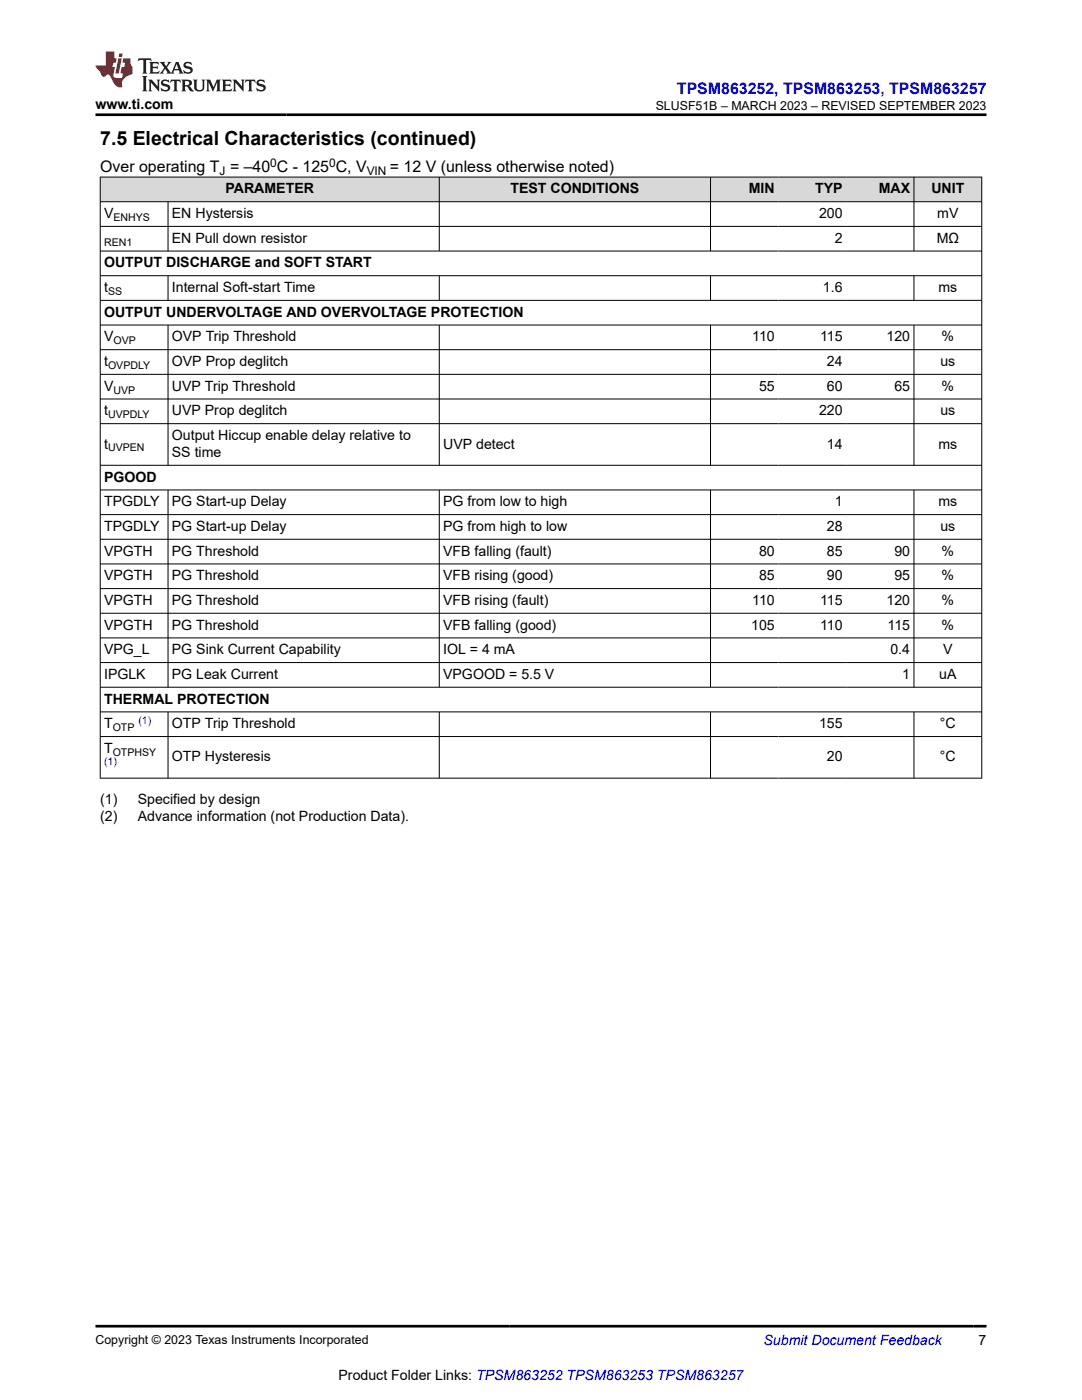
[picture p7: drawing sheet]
<svg xmlns="http://www.w3.org/2000/svg" width="216mm" height="279mm" viewBox="0 0 216 279" stroke-linecap="round" stroke-linejoin="round" font-family="sans-serif">
<defs><g id="words">
<text font-size="3.9" x="20" y="28.8">7.5 Electrical Characteristics (continued)</text>
<text font-size="3.2" fill="#00f" x="135.1" y="18.7">TPSM863252, TPSM863253, TPSM863257</text>
<g font-size="3.2">
<text x="20" y="34.3">Over operating T = –40 C - 125 C, V</text>
<text x="77.8" y="34.3">= 12 V (unless otherwise noted)</text>
</g>
<g font-size="2.8">
<text x="19.1" y="21.8">www.ti.com</text>
<text x="45" y="38.6">PARAMETER</text>
<text x="101.9" y="38.6">TEST CONDITIONS</text>
<text x="149.4" y="38.6">MIN</text>
<text x="162.6" y="38.6">TYP</text>
<text x="175.3" y="38.6">MAX</text>
<text x="185.8" y="38.6">UNIT</text>
<text x="20.8" y="43.5">V</text>
<text x="34.3" y="43.5">EN Hystersis</text>
<text x="163.4" y="43.5">200</text>
<text x="187" y="43.5">mV</text>
<text x="20.8" y="53.4">OUTPUT DISCHARGE and SOFT START</text>
<text x="34.3" y="48.5">EN Pull down resistor</text>
<text x="166.6" y="48.5">2</text>
<text x="186.9" y="48.5">MΩ</text>
<text x="20.8" y="58.3">t</text>
<text x="34.3" y="58.3">Internal Soft-start Time</text>
<text x="164.2" y="58.3">1.6</text>
<text x="187.3" y="58.3">ms</text>
<text x="20.8" y="63.2">OUTPUT UNDERVOLTAGE AND OVERVOLTAGE PROTECTION</text>
<text x="20.8" y="68.1">V</text>
<text x="34.3" y="68.1">OVP Trip Threshold</text>
<text x="150.1" y="68.1">110</text>
<text x="163.6" y="68.1">115</text>
<text x="176.9" y="68.1">120</text>
<text x="187.9" y="68.1">%</text>
<text x="20.8" y="73.1">t</text>
<text x="20.8" y="78">V</text>
<text x="34.3" y="73.1">OVP Prop deglitch</text>
<text x="34.3" y="78">UVP Trip Threshold</text>
<text x="151.5" y="78">55</text>
<text x="165" y="73.1">24</text>
<text x="165" y="78">60</text>
<text x="178.5" y="78">65</text>
<text x="187.6" y="73.1">us</text>
<text x="187.9" y="78">%</text>
<text x="20.8" y="82.9">t</text>
<text x="34.3" y="82.9">UVP Prop deglitch</text>
<text x="163.4" y="82.9">220</text>
<text x="187.6" y="82.9">us</text>
<text x="20.8" y="89.5">t</text>
<text x="34.3" y="87.8">Output Hiccup enable delay relative to</text>
<text x="88.4" y="89.5">UVP detect</text>
<text x="165" y="89.5">14</text>
<text x="187.3" y="89.5">ms</text>
<text x="34.3" y="91.2">SS time</text>
<text x="20.8" y="96.1">PGOOD</text>
<text x="20.8" y="101.1">TPGDLY</text>
<text x="34.3" y="101.1">PG Start-up Delay</text>
<text x="88.4" y="101.1">PG from low to high</text>
<text x="166.6" y="101.1">1</text>
<text x="187.3" y="101.1">ms</text>
<text x="20.8" y="106">TPGDLY</text>
<text x="34.3" y="106">PG Start-up Delay</text>
<text x="88.4" y="106">PG from high to low</text>
<text x="165" y="106">28</text>
<text x="187.6" y="106">us</text>
<text x="20.8" y="110.9">VPGTH</text>
<text x="34.3" y="110.9">PG Threshold</text>
<text x="88.4" y="110.9">VFB falling (fault)</text>
<text x="151.5" y="110.9">80</text>
<text x="165" y="110.9">85</text>
<text x="178.5" y="110.9">90</text>
<text x="187.9" y="110.9">%</text>
<text x="20.8" y="115.8">VPGTH</text>
<text x="34.3" y="115.8">PG Threshold</text>
<text x="88.4" y="115.8">VFB rising (good)</text>
<text x="151.5" y="115.8">85</text>
<text x="165" y="115.8">90</text>
<text x="178.5" y="115.8">95</text>
<text x="187.9" y="115.8">%</text>
<text x="20.8" y="120.7">VPGTH</text>
<text x="20.8" y="125.7">VPGTH</text>
<text x="34.3" y="120.7">PG Threshold</text>
<text x="34.3" y="125.7">PG Threshold</text>
<text x="88.4" y="120.7">VFB rising (fault)</text>
<text x="88.4" y="125.7">VFB falling (good)</text>
<text x="149.9" y="125.7">105</text>
<text x="150.1" y="120.7">110</text>
<text x="163.6" y="120.7">115</text>
<text x="163.6" y="125.7">110</text>
<text x="176.9" y="120.7">120</text>
<text x="177.1" y="125.7">115</text>
<text x="187.9" y="120.7">%</text>
<text x="187.9" y="125.7">%</text>
<text x="20.8" y="130.6">VPG_L</text>
<text x="34.3" y="130.6">PG Sink Current Capability</text>
<text x="88.4" y="130.6">IOL = 4 mA</text>
<text x="177.7" y="130.6">0.4</text>
<text x="188.2" y="130.6">V</text>
<text x="20.8" y="135.5">IPGLK</text>
<text x="34.3" y="135.5">PG Leak Current</text>
<text x="88.4" y="135.5">VPGOOD = 5.5 V</text>
<text x="180" y="135.5">1</text>
<text x="187.4" y="135.5">uA</text>
<text x="20.8" y="140.4">THERMAL PROTECTION</text>
<text x="20.8" y="145.3">T</text>
<text x="34.3" y="145.3">OTP Trip Threshold</text>
<text x="163.4" y="145.3">155</text>
<text x="187.6" y="145.3">°C</text>
<text x="20.8" y="150.3">T</text>
<text x="34.3" y="152">OTP Hysteresis</text>
<text x="165" y="152">20</text>
<text x="187.6" y="152">°C</text>
<text x="20" y="160.5">(1)</text>
<text x="27.5" y="160.5">Specified by design</text>
<text x="20" y="163.8">(2)</text>
<text x="27.5" y="163.8">Advance information (not Production Data).</text>
<text x="195.3" y="268.5">7</text>
<text x="67.6" y="275.3">Product Folder Links: TPSM863252 TPSM863253 TPSM863257</text>
</g>
<text font-size="2.8" fill="#00f" x="152.4" y="268.5">Submit Document Feedback</text>
<g font-size="2.5">
<text x="130.8" y="21.9">SLUSF51B – MARCH 2023 – REVISED SEPTEMBER 2023</text>
<text x="19.1" y="268.2">Copyright © 2023 Texas Instruments Incorporated</text>
</g>
<g font-size="2.4">
<text x="43.8" y="34.9">J</text>
<text x="53.9" y="33.2">0</text>
<text x="65.7" y="33.2">0</text>
<text x="73.2" y="34.9">VIN</text>
</g>
<g font-size="2.1">
<text x="22.6" y="44.1">ENHYS</text>
<text x="20.8" y="49">REN1</text>
<text x="21.6" y="58.9">SS</text>
<text x="22.6" y="68.7">OVP</text>
<text x="21.6" y="73.6">OVPDLY</text>
<text x="21.6" y="83.5">UVPDLY</text>
<text x="22.6" y="78.5">UVP</text>
<text x="21.6" y="90.1">UVPEN</text>
<text x="22.5" y="145.9">OTP</text>
<text x="22.5" y="150.8">OTPHSY</text>
</g>
<g font-size="2.1" fill="#00f">
<text x="27.6" y="144.4">(1)</text>
<text x="20.8" y="152.7">(1)</text>
</g>
</g></defs>
<g fill="#d8d8d8">
<path d="M20 35.3h175.9v5h-175.9z" fill-rule="evenodd"/>
<path d="M20.1 35.4h67.5v4.8h-67.5z" fill-rule="evenodd"/>
<path d="M87.7 35.4h54v4.8h-54z" fill-rule="evenodd"/>
<path d="M141.8 35.4h13.5v4.8h-13.5z" fill-rule="evenodd"/>
<path d="M155.3 35.4h13.5v4.8h-13.5z" fill-rule="evenodd"/>
<path d="M168.8 35.4h13.5v4.8h-13.5z" fill-rule="evenodd"/>
<path d="M182.4 35.4h13.4v4.8h-13.4z" fill-rule="evenodd"/>
</g>
<g fill="none" stroke="#000" stroke-width=".2">
<path d="M19.9 35.3h176.1M20 35.3v120.1M87.7 35.3v14.9M141.8 35.3v14.9M182.4 35.3v14.9M195.9 35.3v120.1M19.9 40.3h176.1M19.9 45.2h176.1M19.9 50.1h176.1M19.9 55h176.1M19.9 59.9h176.1M33.5 40.3v9.9"/>
<path d="M33.5 55v5M87.7 55v5M141.8 55v5M182.4 55v5M19.9 64.9h176.1M19.9 69.8h176.1M19.9 74.7h176.1M19.9 79.6h176.1M33.5 64.9v28M87.7 64.9v28M141.8 64.9v28M182.4 64.9v28"/>
<path d="M19.9 84.6h176.1M19.9 92.9h176.1M19.9 97.8h176.1M33.5 97.8v39.4M87.7 97.8v39.4M141.8 97.8v39.4M182.4 97.8v39.4M19.9 102.7h176.1M19.9 107.6h176.1M19.9 112.5h176.1M19.9 117.5h176.1M19.9 122.4h176.1"/>
<path d="M19.9 127.3h176.1M19.9 132.2h176.1M19.9 137.2h176.1M19.9 142.1h176.1M19.9 147h176.1M19.9 155.3h176.1M33.5 142.1v13.3M87.7 142.1v13.3M141.8 142.1v13.3M182.4 142.1v13.3"/>
</g>
<path d="M27.7 11.6l-.2 .6 .5-.2h.6v.1v2.2l-.2 .4h1l-.2-.4v-2.2v-.1h.5l.5 .2-.1-.6zM29.8 12.4l.2 .3v1.6l-.2 .4h1.9l.1-.6a1.08 1.08 0 0 1-1.3 .2v-.7h.6l.4 .2v-.7l-.4 .2h-.6v-.5l.2-.2a1 1 0 0 1 1 .3l-.1-.5zM31.8 12.4l1 1.1-1 1.2h.9l-.2-.2 .4-.8 .5 .8-.2 .2h1.6l-.2-.2 .1-.5h1l.1 .5-.1 .2h.9l-.2-.4-.8-1.9h-.5l-1 2.1-.8-1.1 .9-1h-.8l.2 .2-.5 .6-.3-.6 .1-.2zM35.2 12.8l.4 1h-.8zM36.8 12.5a.65 .65 0 0 0-.2 .7 .65 .65 0 0 0 .6 .5l.7 .1 .1 .3a.79 .79 0 0 1-.7 .4 .79 .79 0 0 1-.7-.5l.1 .7 .2-.1a.93 .93 0 0 0 1.1 0 .93 .93 0 0 0 .4-.9 1.46 1.46 0 0 0-1.2-.6l-.1-.3a1.09 1.09 0 0 1 1.2 .2l-.2-.6-.1 .1-.6-.2zM28.4 15.2l.2 .4v2.2l-.2 .4h1l-.2-.4v-2.2l.2-.4zM29.6 15.9l.2 .4v1.5l-.2 .4h.8l-.3-.4v-1.3l1.7 1.8v-2l.2-.4h-.8l.2 .2 .1 1.1-1.2-1.3zM32.3 16a.65 .65 0 0 0-.2 .8 .65 .65 0 0 0 .7 .4l.6 .2 .1 .2a.79 .79 0 0 1-.7 .4 .79 .79 0 0 1-.7-.5l.1 .7 .2-.1a.93 .93 0 0 0 1.1 .1 .93 .93 0 0 0 .4-1 1.46 1.46 0 0 0-1.2-.5l-.1-.4a1.09 1.09 0 0 1 1.2 .2l-.2-.6-.1 .1-.6-.1zM34.1 15.9l-.1 .6a.63 .63 0 0 1 .7-.3l.1 1.6-.3 .4h1l-.2-.4v-1.6a.66 .66 0 0 1 .8 .3l-.1-.6zM36.2 15.9l.2 .4v1.5l-.2 .4h.9l-.2-.2v-.7h.5l.1 .2a.79 .79 0 0 0 1.2 .6l-1-.9a.61 .61 0 0 0 .6-.6 .61 .61 0 0 0-.5-.7zM36.9 16.2h.2a.47 .47 0 0 1 .5 .1 .47 .47 0 0 1 .1 .5l-.2 .1-.6 .1zM38.5 15.9l.2 .2a2.27 2.27 0 0 0 .4 2 1.04 1.04 0 0 0 1.7-.7v-1.3l.2-.2h-.8l.2 .4v1.1a.6 .6 0 0 1-.6 .6 .6 .6 0 0 1-.6-.6v-1.1l.3-.4zM41.1 15.9l.2 .4v1.5l-.2 .4h.7l-.2-.4v-1.4l.9 1.9 .8-1.9v1.4l-.2 .4h1l-.3-.4v-1.5l.3-.4h-.8l-.7 1.5-.7-1.5zM44.3 15.9l.2 .4v1.5l-.2 .4h1.9l.1-.6a1.09 1.09 0 0 1-1.3 .2v-.7h.6l.4 .2v-.6l-.4 .2h-.6v-.6l.2-.1a1.01 1.01 0 0 1 1 .3l-.1-.6zM46.4 15.9l.3 .4v1.5l-.3 .4h.8l-.2-.4v-1.3l1.6 1.8v-2l.2-.4h-.7l.2 .2v1.1l-1.2-1.3zM49 15.9l-.1 .6a.63 .63 0 0 1 .8-.3v1.6l-.3 .4h1l-.2-.4v-1.6a.66 .66 0 0 1 .8 .3l-.1-.6zM51.4 16a.65 .65 0 0 0-.2 .8 .65 .65 0 0 0 .6 .4l.6 .2 .2 .2a.79 .79 0 0 1-.8 .4 .79 .79 0 0 1-.6-.5l.1 .7 .2-.1a.93 .93 0 0 0 1 .1 .93 .93 0 0 0 .5-1 1.46 1.46 0 0 0-1.3-.5l-.1-.4a1.09 1.09 0 0 1 1.3 .2l-.2-.6-.2 .1-.5-.1z" fill="#231f20"/>
<path d="M21.1 10.3v2.7h-2.1l.1 .4 .9 1a.95 .95 0 0 0 .9 .9 .59 .59 0 0 1 .6-.4 .59 .59 0 0 1 .5 .3l.4 .8a1.59 1.59 0 0 0 2.1 1.4 1.61 1.61 0 0 1 1-2.3l1-.3-.1-1.5a1.59 1.59 0 0 1-.4-1.7h-1.4l-.2 .9h.5l-.1 .9h-.5l-.2 .9v.3l.4 .1-.2 .9h-.6a.73 .73 0 0 1-1.1-.7l.3-1.5h-.5l.2-.9h.5l.2-.9h-.5v-1.3zM23.6 11.6l-.6 3.1h.7l.6-3.1zM23.8 10.7l-.1 .6h.7l.1-.6z" fill="#ed1c24"/>
<path d="M19.1 22.9h177.8M19.1 264.7h177.8" fill="none" stroke="#000" stroke-width=".53"/>
<use href="#words"/>
</svg>
